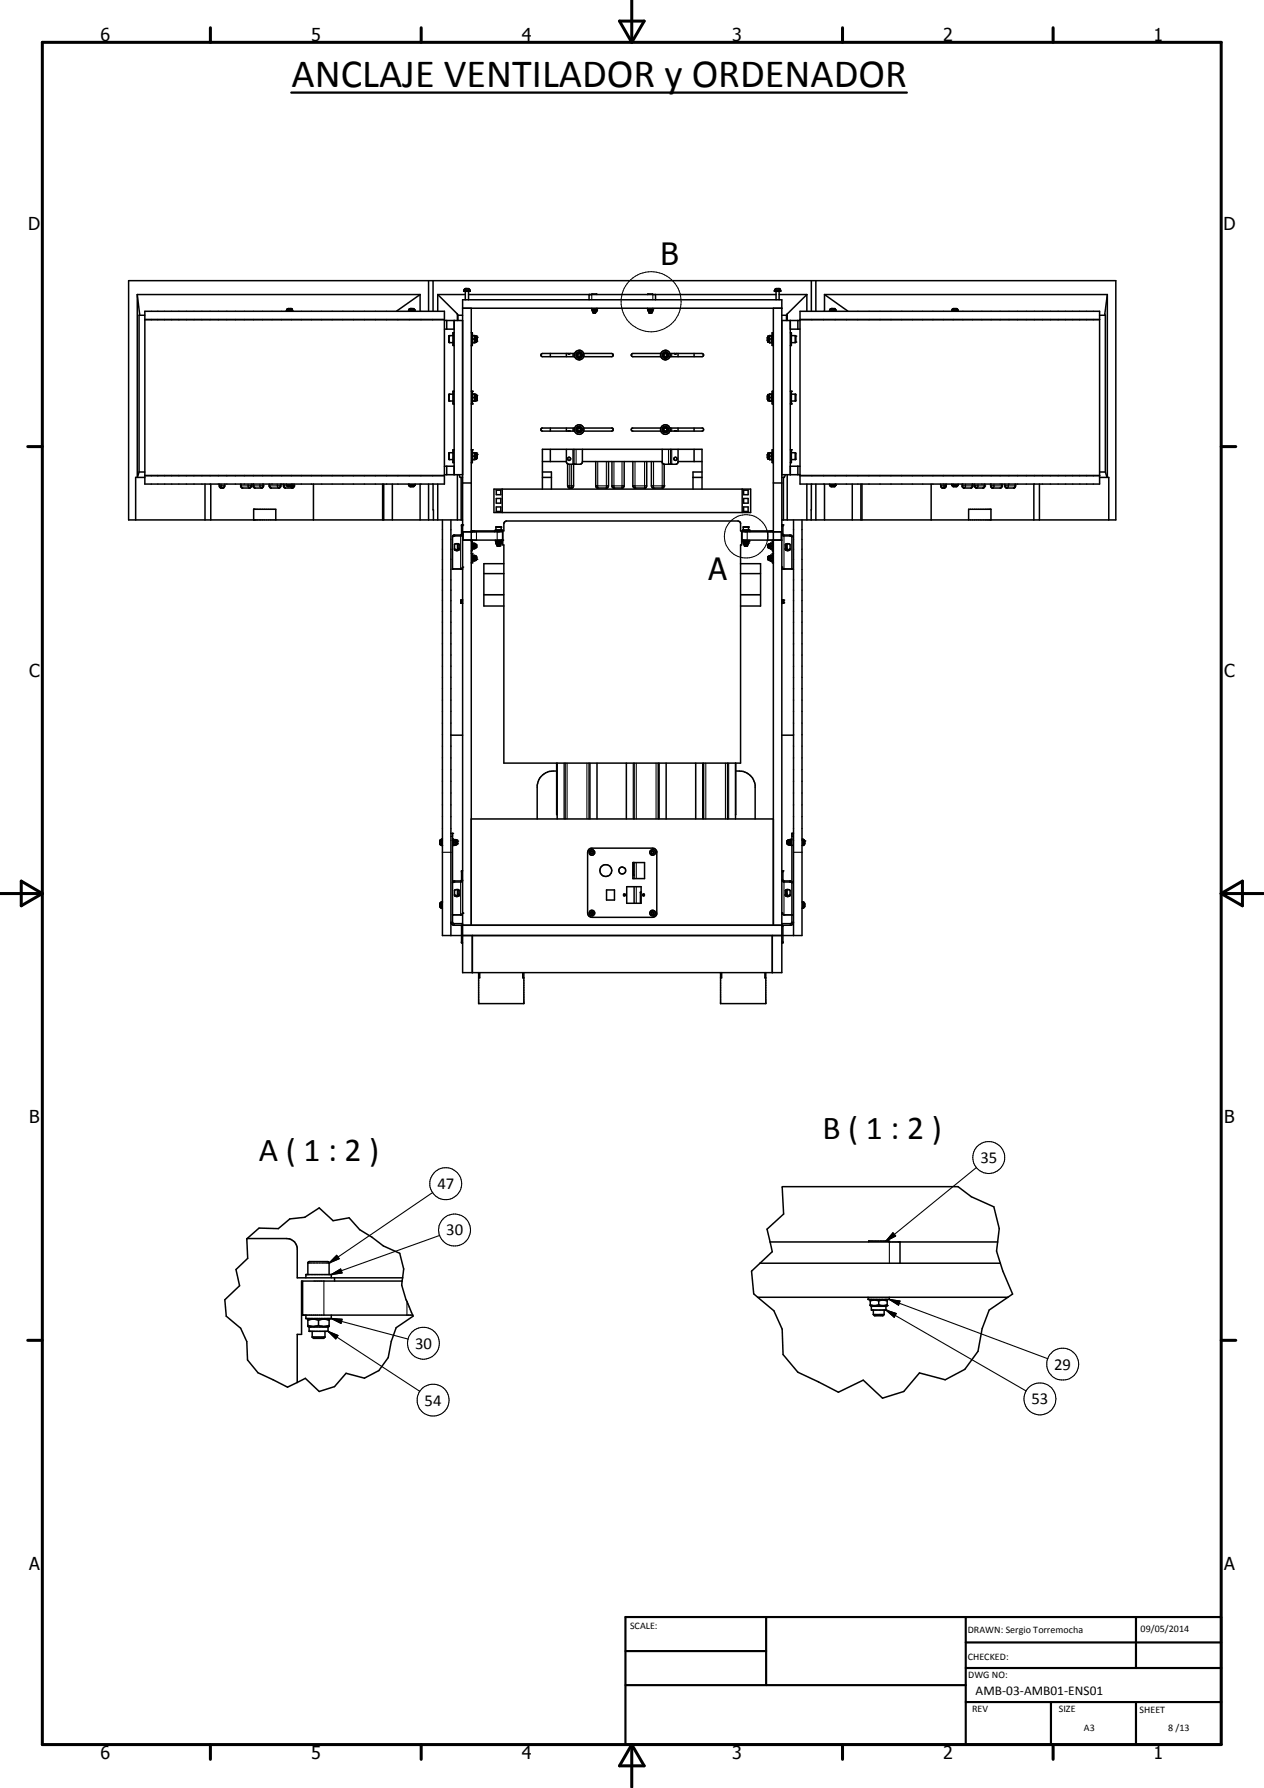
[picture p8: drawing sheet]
<svg xmlns="http://www.w3.org/2000/svg" width="297mm" height="420mm" viewBox="0 0 297 420" stroke-linecap="round" stroke-linejoin="round" font-family="sans-serif">
<defs><g id="words">
<text font-size="9.4" x="68.5" y="20.5">ANCLAJE VENTILADOR y ORDENADOR</text>
<g font-size="7.9">
<text x="193.3" y="267.8">B ( 1 : 2 )</text>
<text x="60.8" y="272.8">A ( 1 : 2 )</text>
</g>
<g font-size="7.2">
<text x="155.2" y="62.3">B</text>
<text x="166.5" y="136.3">A</text>
</g>
<g font-size="4.2">
<text x="23.6" y="9.6">6</text>
<text x="73.1" y="9.6">5</text>
<text x="122.6" y="9.6">4</text>
<text x="172.1" y="9.6">3</text>
<text x="221.6" y="9.6">2</text>
<text x="271.1" y="9.6">1</text>
<text x="6.6" y="54">D</text>
<text x="287.5" y="54">D</text>
<text x="6.8" y="159">C</text>
<text x="287.7" y="159">C</text>
<text x="6.8" y="264">B</text>
<text x="287.7" y="264">B</text>
<text x="6.8" y="369">A</text>
<text x="287.7" y="369">A</text>
<text x="23.6" y="413.4">6</text>
<text x="73.1" y="413.4">5</text>
<text x="122.6" y="413.4">4</text>
<text x="172.1" y="413.4">3</text>
<text x="221.6" y="413.4">2</text>
<text x="271.1" y="413.4">1</text>
</g>
<g font-size="3.9">
<text x="230.4" y="273.3">35</text>
<text x="102.8" y="279.4">47</text>
<text x="104.9" y="290.3">30</text>
<text x="97.5" y="316.9">30</text>
<text x="247.7" y="321.8">29</text>
<text x="242.4" y="330">53</text>
<text x="99.8" y="330.3">54</text>
</g>
<text font-size="3.1" x="229.3" y="398.2">AMB-03-AMB01-ENS01</text>
<g font-size="2.4">
<text x="148.1" y="382.7">SCALE:</text>
<text x="227.4" y="383.8">DRAWN: Sergio Torremocha</text>
<text x="268.1" y="383.6">09/05/2014</text>
<text x="227.5" y="390">CHECKED:</text>
<text x="227.5" y="394.4">DWG NO:</text>
<text x="228.4" y="402.3">REV</text>
<text x="248.8" y="402.4">SIZE</text>
<text x="254.7" y="406.8">A3</text>
<text x="267.8" y="402.5">SHEET</text>
<text x="274.5" y="406.8">8 /13</text>
</g>
</g></defs>
<g fill="none" stroke="#000" stroke-width=".35">
<path d="M32.3 69.2h66.4M32.3 69.2v43M32.3 69.2l.5 4.9M34 74.1h-1.3v36.8M34 73.2h70.4v40.6h-70.4zM34 75.1h70.4M67.3 73.2v-.3h1.5v.3M67.4 72.9l.1-.3 .2-.1 .9 .1 .1 .3M96 73.2v-.3h1.5v.3M96.1 72.9l.1-.3 .2-.1 .8 .1 .2 .3M98.7 69.2v4M98.7 69.2l-5.6 4"/>
<path d="M100.7 66v7.2M101.8 66v7.2M102.9 69.2v4M102.9 69.2h6.4M102.9 69.2l4.6 4.6M104.4 75.3h4.3M104.4 77.3h2.3M105 75.3v2M106.5 78.9l-1 .1v1.4l1 .1M106.7 75.3v36.2M106.7 78.2h-.2v3h.2M107.5 73.8l.1 .3h1.1"/>
<path d="M107.5 73.8v1.5M107.6 74.1v1.2M108.7 70.4h75v158.2h-75zM108.7 72.4h75M109 68.2h1.5v.3h-1.5zM109.1 68.2v-.2l.3-.2 .8 .1 .2 .3M109.3 68.5v1.9M110.1 69.2h72.3M110.1 68.5v1.9M110.7 78.2h.3v3h-.3M110.7 72.4v145M111 79v-.1l.7 .1"/>
<path d="M111.1 79.7v.8M111.1 78.9v.8M111.1 79.7h.4M111.5 78.9v.8M111.5 79.7v.8M111.7 79v1.4M111.7 79h.3v1.4h-.3M112 79.2h.1M112 79.2v1M138.4 69.2v1.2M139.1 72.4v.2h1.2v-.2M139.1 69.2h1.2"/>
<path d="M139.2 72.9h1M139.2 72.6h1M139.2 72.6v.3h1l-.1-.3M139.2 72.9v.3h.9v-.3M139.4 73.2v.2M139.4 73.4h.6M139.7 72.6v.3M140 73.2v.2M152.1 72.4v.2h1.3v-.2M152.2 69.2h1.2M152.3 72.6h1M152.3 72.9h1"/>
<path d="M152.4 72.6l-.1 .3h1l-.1-.3M152.4 72.9v.3h.8v-.3M152.5 73.4h.6M152.5 73.2v.2M152.8 72.6v.3M153.1 73.2v.2M154.1 69.2v1.2M180.5 79.2l-.2 .1 .2 .9M180.8 79v1.4M180.8 79h-.3v1.4h.3M180.8 79v-.1l.7 .1M180.9 79.7h.5"/>
<path d="M180.9 79.7v.8M180.9 78.9v.8M181.4 78.9v.8M181.4 79.7v.8M181.7 78.2h-.2v3h.2M181.7 72.4v145M182 68.2h1.5v.3h-1.5zM182.1 68.2l.3-.4 .8 .1 .2 .3M182.4 68.5v1.9M183.1 69.2h6.5M183.1 68.5v1.9M183.7 75.3h4.3"/>
<path d="M184.8 74.1v1.2M185 73.8l-.1 .3h-1.2M185 73.8v1.5M185.7 75.3v36.2M185.7 77.3h2.3M185.7 78.2h.3v3h-.3M186 78.9l1 .1-.1 1.5h-.9M187.5 75.3v2M188 75.1h70.4M188 73.2h70.4v40.6h-70.4zM189.6 69.2v4M189.6 69.2l-4.6 4.6"/>
<path d="M190.7 66v7.2M191.7 66v7.2M193.8 69.2h66.4M193.8 69.2v4M193.8 69.2l5.5 4M194.9 73.2v-.3h1.5v.3M195 72.9l.1-.3a1.16 1.16 0 0 1 1.2 .1v.2M223.6 73.2v-.3h1.6v.3M223.8 72.9v-.2l.3-.2 .8 .1 .2 .3M258.4 74.1h1.4M259.8 74.1v36.8M260.2 69.2v43"/>
<path d="M260.2 69.2l-.5 4.9M106.5 92.6l-1 .1v1.4l1 .1M106.7 91.9h-.2v3h.2M110.7 91.9h.3v3h-.3M111 80.4h.7M111 94.1h.7M111 92.7h.7M111.1 92.6v.8M111.1 93.4v.8M111.1 93.4h.4M111.5 92.6v.8M111.5 93.4v.8"/>
<path d="M111.7 92.7v1.4M111.7 92.7h.3v1.4h-.3M112 93h.1M112 93.9h.1M112 80.2h.1M112 93v.9M129.3 83.1v.7M133.1 83.1v.7M133.5 83.1l.1 .1 .4-.1M134.9 83.1v.7M135 83.1h-7.5l-.4 .2 .1 .4 .3 .1h7.5M135.8 83.3l.3-.2 .3 .2v.3l-.3 .2-.3-.2z"/>
<path d="M136.2 82.7v.1M136.3 82.7v.1M137.2 83.1h6.5l.3 .1 .1 .2-.1 .3-.3 .1h-6.5M137.2 83.1a1.13 1.13 0 0 0-1.8-.6 1.13 1.13 0 0 0 0 1.8 1.13 1.13 0 0 0 1.8-.5M137.2 83.1v.7M155.3 83.1h-6.6a.38 .38 0 0 0-.4 .3 .38 .38 0 0 0 .4 .4h6.6M156 83.3l.3-.2 .4 .2v.3l-.4 .2-.3-.2zM156.4 82.7v.1M156.5 82.7v.1M157.4 83.1h7.6a.38 .38 0 0 1 .4 .3 .38 .38 0 0 1-.4 .4h-7.6M157.4 83.1a1.13 1.13 0 0 0-1.7-.6 1.13 1.13 0 0 0 0 1.8 1.13 1.13 0 0 0 1.7-.5M157.4 83.1v.7"/>
<path d="M157.6 83.1v.7M158.5 83.1l.2 .1 .3-.1M159.3 83.1v.7M163.1 83.1v.7M180.5 93h-.2l.2 .9M180.8 92.7v1.4M180.8 80.4h.7M180.8 92.7h-.3v1.4h.3M180.8 94.1h.7M180.8 92.7h.7M180.9 93.4h.5M180.9 92.6v.8"/>
<path d="M180.9 93.4v.8M181.4 92.6v.8M181.4 93.4v.8M181.7 91.9h-.2v3h.2M185.7 91.9h.3v3h-.3M186 92.6l1 .1-.1 1.5h-.9M32.7 110.9h1.3M32.7 110.9l-.4 1.3M34 112.2h-2.1v10M34 111.8h70.4M48.2 113.8v8.4M49.5 113.8v8.4"/>
<path d="M51.5 113.8l.1 .7 .3 .2h.6a.77 .77 0 0 0 .3-.9M56.6 113.8v.5l.3 .4h1.8a.77 .77 0 0 0 .4-.9M59.5 113.8v.5l.3 .4h1.8l.3-.4v-.5M63.2 113.8a.77 .77 0 0 0 .4 .9h2.1l.3-.4v-.5M66.6 113.8a.77 .77 0 0 0 .4 .9h1.8l.3-.4v-.5M67.3 113.8v.2h1.5v-.2M67.4 114l.2 .3h.9l.2-.3M73.7 113.8v8.4M89.9 113.8v8.4M90.2 113.8v8.4M92.2 113.8v8.4M96 113.8v.2h1.5v-.2"/>
<path d="M96.1 114l.2 .3h.9l.2-.3M98.7 113.8v8.4M100.7 113.8v8.4M101.8 113.8l.1 8.4M102.9 113.8v8.4M104.4 111.5h4.3M104.4 109.6h2.3M105 109.6v1.9M106.5 106.4l-1 .1v1.4l1 .1M106.7 105.7h-.2v3h.2M107.5 111.5v10.7M107.9 111.5l.2 .7h.6"/>
<path d="M108.4 112.2v10M108.7 113.5h2M110.7 105.7h.3v3h-.3M111 107.9h.7M111 106.5h.7M111.1 106.4v.8M111.1 107.2v.8M111.1 107.2h.4M111.5 106.4v.8M111.5 107.2v.8M111.7 106.5v1.4M111.7 106.5h.3v1.4h-.3"/>
<path d="M112 106.7h.1M112 107.7h.1M112 106.7v1M116.1 114.9h60.3v5.5h-60.3zM116.6 115.2h1.1v1h-1.1zM116.6 117.1h1.1v1.1h-1.1zM116.6 119.1h1.1v1.1h-1.1zM118 114.9v5.5M127.5 114.9v-9.3h37.5v9.3M127.5 112.2h2.1M127.5 110.9h2.1v4M127.5 108.5h5.6"/>
<path d="M129.3 100.6v.7M129.3 105.6v2.9M133.1 105.6v3l.2 .4 .3 .1h2.8l.4-.3 .1-3.2M133.1 100.6v.7M133.4 109v5.2l.4 .5h.7l.3-.5v-5.1M133.5 101.3h.5M134.9 100.6v.7M134.9 105.6v3.5M135 100.6h-7.7l-.2 .2v.3l.4 .2h7.5M135.8 100.8l.3-.2 .3 .2v.3l-.3 .2-.3-.2zM136.2 100.2v.1M136.3 100.2v.1"/>
<path d="M136.9 108.5h18.7M137.2 100.6h6.7l.2 .4-.1 .2-.3 .1h-6.5M140 108.5v5.8l.3 .4h2.3l.4-.4v-5.8M143.8 108.5v5.8l.3 .4h2.2l.3-.4 .1-5.8M148.7 108.5v5.7l.4 .5h2.5l.3-.2 .1-6M153.1 108.5v5.7l.4 .5h2.2l.4-.4v-5.2M155.3 100.6h-6.7l-.3 .4 .4 .3h6.6M155.6 105.6v3.1l.5 .4M156 100.8l.3-.2 .4 .2v.3l-.4 .2-.3-.2zM156.4 100.2v.1M156.5 100.2v.1M157.4 100.6h7.7l.3 .4-.4 .3h-7.6"/>
<path d="M157.6 100.6v.7M157.6 105.6v3.5M158.5 101.3h.5M159.3 108.5h5.7M159.3 105.6v3.2l-.4 .3h-2.8M159.3 100.6v.7M162.9 112.2h2.1M163.1 100.6v.7M163.1 105.6v2.9M165 110.9h-2.1v4M174.4 114.9v5.5M174.8 117.1h1v1.1h-1z"/>
<path d="M174.8 115.2h1v1h-1zM174.8 119.1h1v1.1h-1zM180.5 106.7l-.2 .1 .2 .9M180.8 106.5v1.4M180.8 106.5h-.3v1.4h.3M180.8 107.9h.7M180.8 106.5h.7M180.9 107.2h.5M180.9 106.4v.8M180.9 107.2v.8M181.4 106.4v.8M181.4 107.2v.8"/>
<path d="M181.7 105.7h-.2v3h.2M181.7 113.5h2M183.7 111.5h4.3M184.1 112.2v10M184.6 111.5l-.3 .7h-.6M185 111.5v10.7M185.7 109.6h2.3M185.7 105.7h.3v3h-.3M186 106.4l1 .1-.1 1.5h-.9M187.5 109.6v1.9M188 111.8h70.4M189.6 113.8v8.4"/>
<path d="M190.6 119.8h.1M190.7 113.8l-.1 8.4M191.7 113.8v8.4M193.8 113.8v8.4M194.9 113.8v.2h1.5v-.2M195 114l.2 .3h.9l.2-.3M200.3 113.8v8.4M202.3 113.8v8.4M202.6 113.8v8.4M218.8 113.8v8.4M221.1 113.8v.7l.3 .2 .7-.1 .2-.3 .1-.5M223.6 113.8v.2h1.6v-.2"/>
<path d="M223.8 114l.1 .3h1l.2-.3M226.1 113.8v.5l.3 .4h1.9l.3-.4v-.5M229 113.8v.5l.4 .4h1.7l.3-.4v-.5M232.8 113.8l.1 .7 .2 .2h2.1l.3-.4v-.5M236.1 113.8l.1 .7 .3 .2h1.8l.3-.2 .1-.7M243 113.8v8.4M244.3 113.8v8.4M258.4 112.2h2.2v10M258.4 110.9h1.4M259.8 110.9l.3 1.3M59.6 122.2v-2.5h5.2v2.5M104 122.2v97.6h4.5"/>
<path d="M106 122.2v97.6M106.8 127.9l.4-.1h.6l.1 1.3a.73 .73 0 0 1-1.1 .1zM107.5 127.8v1.1h.4M107.9 128.9l-.4 .3-.7-.2M108.7 133.8h.1M108.7 126.9h9.5M108.7 125h9.5v3.1h.2v51.2h55.6v-51.2h.3v-3.1h9.4M108.7 122.2h-78.5v-56.2h232v56.2h-78.5M108.7 123.4h-.2v2.2l-.2 .1h-1.6l-.4 .3v7.7l2.4-.1M108.7 133.4l-.3 .2M108.7 125.6l-.3 .3h-1.6l-.5 .3M108.8 125v1.9"/>
<path d="M110.7 124.8h7.7v-1.9l.2-.3 .4-.2h54.4l.5 .2 .1 .3v1.9h7.7M110.7 127.2h.2v2.3h-.2M110.7 130h.2v2.2h-.2M110.9 128.9h.5M110.9 127.8h.5M110.9 131.7h.5M110.9 130.6h.5M111 128.3v.6M111 127.7v.6M111 128.3h.3M111 131.1v.7M111 130.5v.6"/>
<path d="M111 131.1h.3M111.3 127.7v.6M111.3 128.3v.6M111.3 130.5v.6M111.3 131.1v.7M111.4 127.8h.3v1.1h-.3M111.4 130.6h.3v1.1h-.3M111.4 127.8v1.1M111.4 130.6v1.1M111.7 130.8h.2M111.7 131.5h.2M111.7 127.9h.2"/>
<path d="M111.7 128.7h.2M111.9 127.9v.8M111.9 130.8v.7M113.7 134.8h4.7M116.2 124.8v.2M116.4 124.8v-.3h1.5v.3M116.4 126.9v.2h1.5v-.2M116.5 127.6h.6M116.5 123.9v.6M116.5 127.3h.6M116.6 123.8h1.2v.7M116.6 123.8l-.1 .1"/>
<path d="M116.6 127.6v.3h1.1v-.3M116.6 127.6h1.1M116.6 127.1v.5M116.8 128.2h.7M116.8 127.9v.3M117.1 127.6h.7M117.1 127.3h.7M117.1 127.3v.3M117.5 127.9v.3M117.7 127.1v.5M118.1 125v1.9M118.4 132.5h-4.7v9.9h4.7"/>
<path d="M174 132.5h4.7v9.9h-4.7M174 134.8h4.7M174.3 126.9h9.4M174.4 125v1.9M174.5 124.8v-.3h1.5v.3M174.5 126.9v.2h1.5v-.2M174.7 127.6h.6M174.7 127.3h.6M174.7 124.5v-.7h1.2v.7M174.8 127.6v.3h1.1v-.3M174.8 127.6h1.1M174.8 127.1v.5"/>
<path d="M174.9 128.2h.8M174.9 127.9v.3M175.3 127.6h.6M175.3 127.3h.6M175.3 127.3v.3M175.7 127.9v.3M175.9 127.1v.5M176.2 124.8v.2M180.5 130.8h.3M180.5 131.5h.3M180.5 127.9h.3M180.5 128.7h.3"/>
<path d="M180.5 127.9v.8M180.5 130.8v.7M181 127.8h-.2v1.1h.2M181 128.9h.5M181 127.8h.5M181 130.6h-.2v1.1h.2M181 131.7h.5M181 130.6h.5M181 127.8v1.1M181 130.6v1.1M181.1 128.3h.3M181.1 131.1h.3"/>
<path d="M181.1 127.7v1.2M181.1 130.5v1.3M181.4 127.7v.6M181.4 128.3v.6M181.4 130.5v.6M181.4 131.1v.7M181.7 127.2h-.2v2.3h.2M181.7 130h-.2v2.2h.2M183.6 125v1.9M183.7 123.4h.3v2.2l1.8 .1 .3 .2v7.8l-2.3-.1M183.7 125.5l.4 .4h1.5l.5 .2M183.7 133.2l.4 .4"/>
<path d="M183.8 133.4l-.1 .4M184.5 128.9l.4 .3 .6-.1 .2-.2M184.6 127.9l.3-.1 .7 .1 .1 1.2a.7 .7 0 0 1-1.2 0zM184.9 127.8v1.1h-.4M186.5 122.2v97.6M188.5 122.2v97.6h-4.5M227.6 122.2v-2.5h5.3v2.5M108.3 141.7h.1M108.3 141.7h.4M108.7 140.9h.1M108.7 141.8h.1M108.7 141l-.4 .1v.6"/>
<path d="M183.7 140.9v.9M183.8 141h.3v.7h-.3M106 172.8h2.7M130.8 179.3v12.1h.1M130.9 179.3v13.1M132.8 179.3v13.1M138.4 179.3v13.1M140.3 179.3v13.1M147.2 179.3v13.1M149 179.3v13.1M154.7 179.3v13.1M156.5 179.3v13.1"/>
<path d="M163.5 179.3v13.1M165.4 179.3v13.1M171 179.3v13.1M172.8 179.3v13.1M172.9 179.3l-.1 12.1M183.7 172.8h2.8M103.8 197.3l-.4 .2v.9l.4 .2M104 197.2h-.2v1.5h.2M106 195.8h.3v20.9l.3 .3h2.1M106.3 197.2h.3v1.5h-.3M106.6 197.4h.5M106.6 198.5h.1"/>
<path d="M106.6 198.4v.1M106.6 197.8v.1M106.6 197.9v.2M106.6 197.3v.2M106.6 197.9h.4M107 197.3v1.2M107.1 197.4h.2v1.1h-.7M107.1 197.4v1.1M107.1 198.5h-.1M107.3 197.6h.1M107.3 198.3h.1M107.4 197.6v.7"/>
<path d="M110.7 192.4h71M130.8 181.2a3.9 3.9 0 0 0-4.6 3.3v7.9M138.3 199.7l.8-.4h14.2l.7 .2 .3 .6v14.7l-.2 .4-.8 .4h-14.2l-.6-.2-.4-.9v-14.2zM172.9 181.2a3.9 3.9 0 0 1 4.6 3.3v7.9M185 197.6v.7M185 197.6h.2M185 198.3h.2M185.4 197.4h-.2v1.1h.6M185.4 197.4l.1 1.1M185.5 197.9h.3M185.5 197.9v.6M185.5 197.3v.6"/>
<path d="M185.8 197.3v.6M185.8 197.9v.6M185.8 197.3l-.4 .1M185.8 197.3l.1 .1M185.9 198.5h-.1M186.1 197.2h-.2v1.5h.2M186.5 195.8h-.4v20.9l-.3 .3h-2.1M188.5 197.2h.2v1.5h-.2M188.7 197.3l.3 .1 .1 .2v.8l-.4 .2M103.8 212l-.4 .2v.9l.4 .3M104 212h-.2v1.4h.2M106 216.7l.2 .5 .4 .2h1.9"/>
<path d="M106.8 209.2l.4-.2 .6 .1v1.5l-.4 .1-.6-.2zM107.5 209v1.1l.4 .1-.4 .2-.7-.1M108.7 217.4h75M108.7 219.8h75M108.7 217.3l-.2 .4v3.9h.2M108.7 204.6h-.2v2.3l-.2 .1h-1.6l-.4 .3M108.7 206.9l-.5 .4h-1.6l-.3 .2M108.7 214.6l-.5 .4h-1.9M111 219.8v8.8M138.9 200.2l.2-.2 .3 .2v.2l-.3 .2-.2-.2zM138.9 214.4l.2-.1 .3 .1v.3l-.3 .1-.2-.1zM142.5 209.1h1.9v2.4h-1.9z"/>
<path d="M146.6 210.1h.3v.3l-.3 .1zM147.3 208.4h3.4v3.9h-3.4zM148.7 202.7h2.8v3.8h-2.8zM148.9 202.7v3h.1M148.9 205.6h.1M149 202.7v3.8M149 208.4v3.9M150.7 209.7h-.2v2.6M151.1 210.1l.3 .1v.2h-.4zM153.1 200.2l.2-.2 .3 .2v.2l-.3 .2-.2-.2zM153.1 214.4l.2-.1 .3 .1v.3l-.3 .1-.2-.1zM181.5 219.8v8.8"/>
<path d="M183.7 206.8l.4 .4 2 .2M183.7 204.6h.3v2.3l1.8 .1 .3 .2M183.7 217.3l.3 .4v3.9h-.3M183.7 214.5l.2 .4 .3 .1h1.9M184.6 209.2l.3-.2 .7 .2 .1 1.2-.2 .2-.4 .1-.6-.3zM184.9 209v1.2l-.3 .1 .7 .1 .4-.2M186.5 216.7l-.2 .5-.4 .2h-2M188.5 212h.2v1.4h-.2M188.7 212l.4 .3v.8l-.4 .3M112.5 228.6v7.2h10.6v-7.2M112.7 228.6v1.2h-.2M122.9 228.6v1.2h.2"/>
<path d="M169.3 228.6v7.2h10.7v-7.2M169.6 228.6v1.2h-.3M179.7 228.6v1.2h.3M58.1 291l2.8-2.4 4.5 .1 2.7-2.3 3.5-.4 3.4-2.2 3.3 3.1 3.7-.7 2.5 2.8 2.9 1.7 2.7 2.1 3.8 1.7 1 3.7-.3 2.1M58.1 291l.1 4.7-2.7 2.6 .8 3.8-3.5 3.3 .4 3.9 3.4 2.8 1.4 3.2 .2 4.3 2.4 3 7 3.4 2.2-1.1M58.1 291h9.3a2.57 2.57 0 0 1 2.4 2.2v7.1h24.8M72.3 299.5v-2.7l.3-.3h4.6l.1 .2v2.8M178.6 296.8h56.5M181 291.8l.5 2.3-4.9 4.6 .5 5.3 1 .8M181 291.8l-.7-3 3.8-3.5-.2-6.4h41.2l3.2 2.3 5.3 2.4 1.2 5.1-.4 3.1M181 291.8h53.4M204.1 291.8v-.2h4.7v.2"/>
<path d="M211.5 291.8v5M234.4 291.8l-.2 2.2 .9 2.8M235.1 296.8l.6 1.9 2.3 5.4-1.1 .7M70.9 309h26.1M71.1 301v8M71.9 300.3v-.8h6v.8M71.9 309v.8h6v-.8M72.3 311.4l.4 .2a3.2 3.2 0 0 0 2.1-.2M72.3 310.2l1-.2 1.5 .2M72.6 311.8v1h4.5v-1M72.6 311.8h4.5M72.6 309.8l-.3 .2v1.7l.3 .1"/>
<path d="M73.4 314.2h3M73.4 314.2l.3 .3h2.4l.3-.3M73.4 312.8v1.4M74.8 311.4l1.3 .3 1.2-.3M74.8 310.2l1-.2 1.5 .2M74.8 310.2v1.2M76.4 312.8v1.4M77.1 309.8l.2 .2v1.7l-.2 .1M78.6 300.3v.7M94.5 301l-.1 1 1 3.4 1.6 3.6M94.5 301h-23.6v12.6h-1.1v11.3M94.6 300.3l-.1 .7"/>
<path d="M97 309l.1 .3-4 2.7-1.2 3.2-.7 3.8-2.2 3.1-3.4 1.8-4.3-1.2-2.7 3.1-3.6 1.2-3.2-3.1-2 1M178.1 304.8l3.8 3.2 1.9 4.3 .2 6 3.5 4.2 9.5 4.7 5.9-2.9 4.5 4.2 5-1.5 3.7-4.4 6 1.6 4.6-2.4 3.1-4.3 1-5.3 1.7-4.4 4.4-3M178.1 304.8h58.8M204 304.8v.6h5v-.6M204.5 306.6l.8 .2 1.2-.2M204.5 305.7l1-.2 1 .2M204.8 307v.8h3.4v-.8M204.8 307h3.4M204.8 305.4l-.3 .1v1.3l.3 .2M205.2 308.9h2.6M205.2 308.9l.3 .3h2l.3-.3M205.2 307.8v1.1"/>
<path d="M206.5 306.6l.8 .2 1.2-.2M206.5 305.7l1-.2 1 .2M206.5 305.7v.9M207.8 307.8v1.1M208.2 305.4l.3 .1v1.3l-.3 .2"/>
<circle cx="136.1" cy="83.4" r=".73"/>
<circle cx="136.1" cy="83.4" r=".62"/>
<circle cx="156.4" cy="83.4" r=".74"/>
<circle cx="156.4" cy="83.5" r=".64"/>
<circle cx="133.7" cy="107.8" r=".37"/>
<circle cx="136.1" cy="100.9" r="1.13"/>
<circle cx="136.1" cy="100.9" r=".61"/>
<circle cx="136.1" cy="100.9" r=".74"/>
<circle cx="156.3" cy="100.9" r="1.13"/>
<circle cx="156.4" cy="100.9" r=".64"/>
<circle cx="156.4" cy="100.9" r=".74"/>
<circle cx="158.7" cy="107.8" r=".38"/>
<circle cx="139.1" cy="214.6" r=".67"/>
<circle cx="139.1" cy="200.3" r=".66"/>
<circle cx="142.4" cy="204.6" r="1.38"/>
<circle cx="146.2" cy="204.6" r=".8"/>
<circle cx="153.4" cy="200.3" r=".65"/>
<circle cx="153.4" cy="214.6" r=".66"/>
</g>
<g fill="#000">
<circle cx="67.3" cy="72.9" r=".18"/>
<circle cx="68.4" cy="72.5" r=".18"/>
<circle cx="96.4" cy="72.5" r=".18"/>
<circle cx="105.5" cy="79" r=".18"/>
<circle cx="109.4" cy="67.8" r=".18"/>
<circle cx="111" cy="78.9" r=".18"/>
<circle cx="111.7" cy="79" r=".18"/>
<circle cx="112" cy="79" r=".18"/>
<circle cx="112.1" cy="79.3" r=".18"/>
<circle cx="138.4" cy="69.2" r=".18"/>
<circle cx="139.1" cy="72.6" r=".18"/>
<circle cx="139.2" cy="72.9" r=".18"/>
<circle cx="139.2" cy="72.6" r=".18"/>
<circle cx="139.2" cy="73.2" r=".18"/>
<circle cx="139.4" cy="73.4" r=".18"/>
<circle cx="140.1" cy="72.9" r=".18"/>
<circle cx="140.1" cy="73.2" r=".18"/>
<circle cx="140.2" cy="72.6" r=".18"/>
<circle cx="140.2" cy="72.9" r=".18"/>
<circle cx="152.3" cy="72.9" r=".18"/>
<circle cx="152.3" cy="72.6" r=".18"/>
<circle cx="153" cy="73.5" r=".18"/>
<circle cx="153.1" cy="73.4" r=".18"/>
<circle cx="153.2" cy="73.2" r=".18"/>
<circle cx="153.2" cy="72.9" r=".18"/>
<circle cx="153.3" cy="72.9" r=".18"/>
<circle cx="153.3" cy="72.6" r=".18"/>
<circle cx="153.4" cy="72.6" r=".18"/>
<circle cx="180.3" cy="79.3" r=".18"/>
<circle cx="180.5" cy="79.2" r=".18"/>
<circle cx="180.5" cy="79" r=".18"/>
<circle cx="180.8" cy="79" r=".18"/>
<circle cx="180.8" cy="78.9" r=".18"/>
<circle cx="181.4" cy="78.9" r=".18"/>
<circle cx="182" cy="68.5" r=".18"/>
<circle cx="182" cy="68.2" r=".18"/>
<circle cx="183" cy="67.8" r=".18"/>
<circle cx="187" cy="79" r=".18"/>
<circle cx="194.9" cy="72.9" r=".18"/>
<circle cx="195.4" cy="72.5" r=".18"/>
<circle cx="196" cy="72.5" r=".18"/>
<circle cx="105.5" cy="80.4" r=".18"/>
<circle cx="106.5" cy="91.9" r=".18"/>
<circle cx="106.5" cy="94.9" r=".18"/>
<circle cx="111" cy="91.9" r=".18"/>
<circle cx="111" cy="94.9" r=".18"/>
<circle cx="111" cy="92.6" r=".18"/>
<circle cx="111" cy="80.5" r=".18"/>
<circle cx="111" cy="94.2" r=".18"/>
<circle cx="111.7" cy="94.1" r=".18"/>
<circle cx="112" cy="94.1" r=".18"/>
<circle cx="112" cy="80.2" r=".18"/>
<circle cx="112" cy="93" r=".18"/>
<circle cx="180.5" cy="80.2" r=".18"/>
<circle cx="180.5" cy="94.1" r=".18"/>
<circle cx="180.5" cy="93.9" r=".18"/>
<circle cx="180.5" cy="93" r=".18"/>
<circle cx="180.8" cy="94.1" r=".18"/>
<circle cx="180.8" cy="94.2" r=".18"/>
<circle cx="180.8" cy="92.6" r=".18"/>
<circle cx="180.8" cy="80.5" r=".18"/>
<circle cx="181.4" cy="92.6" r=".18"/>
<circle cx="181.4" cy="94.2" r=".18"/>
<circle cx="181.4" cy="80.5" r=".18"/>
<circle cx="181.5" cy="94.9" r=".18"/>
<circle cx="181.5" cy="91.9" r=".18"/>
<circle cx="186" cy="94.9" r=".18"/>
<circle cx="186" cy="91.9" r=".18"/>
<circle cx="187" cy="80.4" r=".18"/>
<circle cx="59.6" cy="119.7" r=".18"/>
<circle cx="67.3" cy="114" r=".18"/>
<circle cx="68.4" cy="114.3" r=".18"/>
<circle cx="96.4" cy="114.3" r=".18"/>
<circle cx="106.5" cy="105.7" r=".18"/>
<circle cx="111" cy="105.7" r=".18"/>
<circle cx="111" cy="106.4" r=".18"/>
<circle cx="111" cy="108" r=".18"/>
<circle cx="111.7" cy="106.5" r=".18"/>
<circle cx="112" cy="106.5" r=".18"/>
<circle cx="112.1" cy="106.8" r=".18"/>
<circle cx="134.9" cy="109.1" r=".18"/>
<circle cx="157.6" cy="109.1" r=".18"/>
<circle cx="180.3" cy="106.8" r=".18"/>
<circle cx="180.5" cy="107.7" r=".18"/>
<circle cx="180.5" cy="106.7" r=".18"/>
<circle cx="180.5" cy="106.5" r=".18"/>
<circle cx="180.8" cy="106.5" r=".18"/>
<circle cx="180.8" cy="106.4" r=".18"/>
<circle cx="180.8" cy="108" r=".18"/>
<circle cx="181.4" cy="106.4" r=".18"/>
<circle cx="181.4" cy="108" r=".18"/>
<circle cx="181.5" cy="105.7" r=".18"/>
<circle cx="186" cy="105.7" r=".18"/>
<circle cx="194.9" cy="114" r=".18"/>
<circle cx="195.4" cy="114.3" r=".18"/>
<circle cx="196" cy="114.3" r=".18"/>
<circle cx="59.6" cy="122.2" r=".18"/>
<circle cx="106.3" cy="133.7" r=".18"/>
<circle cx="107.5" cy="127.8" r=".18"/>
<circle cx="108.2" cy="133.7" r=".18"/>
<circle cx="108.3" cy="133.6" r=".18"/>
<circle cx="108.5" cy="123.4" r=".18"/>
<circle cx="108.7" cy="123.4" r=".18"/>
<circle cx="108.7" cy="133.3" r=".18"/>
<circle cx="110.7" cy="126.9" r=".18"/>
<circle cx="110.7" cy="125" r=".18"/>
<circle cx="110.7" cy="124.8" r=".18"/>
<circle cx="110.9" cy="132.2" r=".18"/>
<circle cx="110.9" cy="130" r=".18"/>
<circle cx="111.4" cy="130.5" r=".18"/>
<circle cx="111.4" cy="128.9" r=".18"/>
<circle cx="111.4" cy="131.8" r=".18"/>
<circle cx="111.4" cy="127.7" r=".18"/>
<circle cx="111.4" cy="131.7" r=".18"/>
<circle cx="111.4" cy="130.6" r=".18"/>
<circle cx="111.7" cy="131.7" r=".18"/>
<circle cx="111.7" cy="130.6" r=".18"/>
<circle cx="112" cy="131.4" r=".18"/>
<circle cx="116.5" cy="127.2" r=".18"/>
<circle cx="116.5" cy="127.6" r=".18"/>
<circle cx="116.6" cy="127.9" r=".18"/>
<circle cx="116.6" cy="127.6" r=".18"/>
<circle cx="116.6" cy="123.8" r=".18"/>
<circle cx="116.9" cy="128.3" r=".18"/>
<circle cx="117.5" cy="128.2" r=".18"/>
<circle cx="117.8" cy="127.6" r=".18"/>
<circle cx="117.8" cy="127.2" r=".18"/>
<circle cx="117.9" cy="124.5" r=".18"/>
<circle cx="117.9" cy="127.1" r=".18"/>
<circle cx="118.1" cy="126.9" r=".18"/>
<circle cx="174.4" cy="126.9" r=".18"/>
<circle cx="174.5" cy="124.5" r=".18"/>
<circle cx="174.5" cy="127.1" r=".18"/>
<circle cx="174.7" cy="127.2" r=".18"/>
<circle cx="174.7" cy="127.6" r=".18"/>
<circle cx="174.8" cy="123.8" r=".18"/>
<circle cx="174.8" cy="127.6" r=".18"/>
<circle cx="174.8" cy="127.9" r=".18"/>
<circle cx="174.9" cy="128.2" r=".18"/>
<circle cx="175" cy="128.3" r=".18"/>
<circle cx="175.8" cy="123.8" r=".18"/>
<circle cx="175.9" cy="127.6" r=".18"/>
<circle cx="175.9" cy="127.2" r=".18"/>
<circle cx="176" cy="127.1" r=".18"/>
<circle cx="176" cy="124.5" r=".18"/>
<circle cx="180.4" cy="131.4" r=".18"/>
<circle cx="180.8" cy="130.6" r=".18"/>
<circle cx="180.8" cy="131.7" r=".18"/>
<circle cx="181" cy="130.6" r=".18"/>
<circle cx="181" cy="131.7" r=".18"/>
<circle cx="181.1" cy="131.8" r=".18"/>
<circle cx="181.1" cy="130.5" r=".18"/>
<circle cx="181.1" cy="128.9" r=".18"/>
<circle cx="181.1" cy="127.7" r=".18"/>
<circle cx="181.5" cy="127.7" r=".18"/>
<circle cx="181.5" cy="130.5" r=".18"/>
<circle cx="181.5" cy="131.8" r=".18"/>
<circle cx="181.5" cy="128.9" r=".18"/>
<circle cx="181.5" cy="130" r=".18"/>
<circle cx="181.5" cy="132.2" r=".18"/>
<circle cx="183.7" cy="123.4" r=".18"/>
<circle cx="183.7" cy="133.3" r=".18"/>
<circle cx="184" cy="123.4" r=".18"/>
<circle cx="184.1" cy="133.6" r=".18"/>
<circle cx="184.2" cy="133.7" r=".18"/>
<circle cx="184.9" cy="127.8" r=".18"/>
<circle cx="186.1" cy="133.7" r=".18"/>
<circle cx="108.3" cy="141.6" r=".18"/>
<circle cx="108.3" cy="141" r=".18"/>
<circle cx="184.1" cy="141.6" r=".18"/>
<circle cx="184.1" cy="141" r=".18"/>
<circle cx="103.4" cy="197.6" r=".18"/>
<circle cx="103.8" cy="198.7" r=".18"/>
<circle cx="106.3" cy="195.8" r=".18"/>
<circle cx="106.6" cy="198.7" r=".18"/>
<circle cx="106.6" cy="197.3" r=".18"/>
<circle cx="106.6" cy="198.5" r=".18"/>
<circle cx="107" cy="197.3" r=".18"/>
<circle cx="107" cy="198.5" r=".18"/>
<circle cx="107.1" cy="197.4" r=".18"/>
<circle cx="107.3" cy="197.4" r=".18"/>
<circle cx="107.4" cy="198.3" r=".18"/>
<circle cx="107.5" cy="197.7" r=".18"/>
<circle cx="184.9" cy="197.7" r=".18"/>
<circle cx="185" cy="198.3" r=".18"/>
<circle cx="185.2" cy="197.4" r=".18"/>
<circle cx="185.4" cy="197.4" r=".18"/>
<circle cx="185.5" cy="198.5" r=".18"/>
<circle cx="185.5" cy="197.3" r=".18"/>
<circle cx="185.8" cy="197.3" r=".18"/>
<circle cx="185.8" cy="198.5" r=".18"/>
<circle cx="185.9" cy="198.7" r=".18"/>
<circle cx="186.1" cy="195.8" r=".18"/>
<circle cx="188.7" cy="198.7" r=".18"/>
<circle cx="189.1" cy="197.6" r=".18"/>
<circle cx="103.8" cy="212" r=".18"/>
<circle cx="106.3" cy="215" r=".18"/>
<circle cx="107.5" cy="209" r=".18"/>
<circle cx="108.2" cy="215" r=".18"/>
<circle cx="108.5" cy="204.6" r=".18"/>
<circle cx="108.7" cy="214.6" r=".18"/>
<circle cx="108.7" cy="214.5" r=".18"/>
<circle cx="150.5" cy="209.7" r=".18"/>
<circle cx="183.7" cy="214.6" r=".18"/>
<circle cx="183.7" cy="214.5" r=".18"/>
<circle cx="184" cy="204.6" r=".18"/>
<circle cx="184.2" cy="215" r=".18"/>
<circle cx="184.9" cy="209" r=".18"/>
<circle cx="186.1" cy="215" r=".18"/>
<circle cx="188.7" cy="212" r=".18"/>
<circle cx="71.9" cy="299.5" r=".18"/>
<circle cx="77.9" cy="299.5" r=".18"/>
<circle cx="208.8" cy="291.6" r=".18"/>
<circle cx="71.1" cy="309" r=".18"/>
<circle cx="71.9" cy="309.8" r=".18"/>
<circle cx="72.3" cy="310" r=".18"/>
<circle cx="72.6" cy="312.8" r=".18"/>
<circle cx="72.6" cy="311.8" r=".18"/>
<circle cx="77.3" cy="310" r=".18"/>
<circle cx="77.9" cy="309.8" r=".18"/>
<circle cx="204" cy="305.4" r=".18"/>
<circle cx="204.5" cy="306.8" r=".18"/>
<circle cx="208.2" cy="307.8" r=".18"/>
<circle cx="208.2" cy="307" r=".18"/>
<circle cx="208.5" cy="306.8" r=".18"/>
</g>
<g fill="none" stroke="#000" stroke-width=".25">
<path d="M67.4 72.8h1.3M96.1 72.8h.1M96.1 72.8h1.3M97.4 72.8h.1M105.6 78.9v1.6M109.1 68.2h.1M109.1 68.2h1.3M139.1 69.2v1.2M153.4 69.2v1.2M182.1 68.2h1.3M186.9 78.9v1.6M195 72.8h1.3"/>
<path d="M196.3 72.8h.1M223.8 72.8h.1M223.8 72.8h1.3M105.6 94.2h.1M105.6 92.6h.1M105.6 92.6v1.6M134.6 83.1v.7M157.9 83.1v.7M186.9 92.6h.1M186.9 94.2h.1M186.9 92.6v1.6M51.5 114.2h1.3"/>
<path d="M51.7 113.8l.1 .7 .2 .2M52 113.8v.5l.2 .4 .3-.1 .2-.4M56.6 114.2h.1M56.6 114.2h2.5M56.7 113.8l.1 .7 .3 .2M58.3 113.8l.2 .9 .4-.2 .1-.3M59.5 114.2h.1M59.5 114.2h2.4M59.6 113.8l.1 .7 .3 .2M61.1 113.8v.5a.37 .37 0 0 0 .4 .4 .37 .37 0 0 0 .3-.5M61.9 114.2h.1M63.2 114.2h2.8"/>
<path d="M63.4 113.8l.1 .8 .3 .1M65.2 113.8l.2 .9 .3-.1 .2-.4M66 114.2h.1M66.6 114.2h.8M66.8 113.8v.5l.3 .4M67.4 114h1.3M68.7 114.2h.4M69 114.2a.36 .36 0 0 1-.2 .5 .36 .36 0 0 1-.5-.4M69.1 114.2h.1M96.1 114h.1M96.1 114h1.3M97.4 114h.1"/>
<path d="M105.6 108h.1M105.6 106.4v1.6M133.4 114.2h1.4M133.9 114.7h.1M133.9 109.1v5.6M134.3 114.7h.1M134.3 109.1v5.6M134.6 100.6v.7M134.6 105.6v3.5M135.4 105.6v3.5M140 114.2h.1M140 114.2h3"/>
<path d="M140.5 114.7h.1M140.5 108.5v6.2M142.5 114.7h.1M142.5 108.5v6.2M143.8 114.2h.1M143.8 114.2h2.9M144.3 114.7h.1M144.3 108.5v6.2M146.2 114.7h.1M146.2 108.5v6.2M148.7 114.2h3.3M149.2 114.7h.1"/>
<path d="M149.2 108.5v6.2M151.5 114.7h.1M151.5 108.5v6.2M153.1 114.2h3M153.6 114.7h.1M153.6 108.5v6.2M155.6 114.7h.1M155.6 108.6v6.1M156.1 114.2h.1M157.1 105.6v3.5M157.9 100.6v.7M157.9 105.6v3.5"/>
<path d="M186.9 108h.1M186.9 106.4v1.6M195 114h1.3M196.3 114h.1M221.1 114.2h1.3M221.9 113.8v.5l-.2 .4-.5-.2-.1-.3M222.2 113.8v.5l-.3 .4M223.8 114h.1M223.8 114h1.3M226.1 114.2h.1M226.1 114.2h2.5M226.9 113.8v.5a.37 .37 0 0 1-.5 .4 .37 .37 0 0 1-.2-.5"/>
<path d="M228.4 113.8v.5l-.3 .4M228.6 114.2h.1M229 114.2h.1M229 114.2h2.4M229.8 113.8v.5a.37 .37 0 0 1-.4 .4 .37 .37 0 0 1-.3-.5M231.3 113.8v.5l-.4 .4M231.4 114.2h.1M232.8 114.2h2.7M233.6 113.8v.5l-.2 .4-.4-.2-.1-.3M235.3 113.8v.5l-.3 .4M235.5 114.2h.1M236.1 114.2h2.6"/>
<path d="M237 113.8l-.3 .9-.3-.1-.1-.4M238.5 113.8v.5l-.3 .4M106.8 125.7v.2M107.6 127.8v1.1M108.2 125.7v7.9h-1.9M108.3 133.6h.1M108.5 123.6h.2M108.5 125.5h.2M111.5 124.8v.2M112 125v1.9M113.7 139.8h4.7M113.7 139.7h4.7"/>
<path d="M116.5 123.9h1.3M116.8 125v1.9M117.8 123.9h.1M174 139.8h4.7M174 139.7h4.7M174.7 123.9h.1M174.7 123.9h1.2M175.6 125v1.9M175.9 123.9h.1M180.5 125v1.9M181 124.8v.2M183.7 123.6h.3"/>
<path d="M183.7 125.5h.3M184.1 133.6h.1M184.2 125.7v7.9h1.9M184.8 127.8v1.1M185.6 125.7v.2M108.3 141v.7M184.1 141v.7M132.5 179.3v13.1M133.3 179.3v13.1M137.9 179.3v13.1M138.7 179.3v13.1M148.8 179.3v13.1"/>
<path d="M149.5 179.3v13.1M154.2 179.3v13.1M154.9 179.3v13.1M165.1 179.3v13.1M165.9 179.3v13.1M170.5 179.3v13.1M171.2 179.3v13.1M103.7 197.3v1.3M106 196.6h.3M186.1 196.6h.4M188.8 197.3v1.3M103.7 212v1.4"/>
<path d="M104 200.3h2M106 216.7h.3M106.7 217v.4M106.8 207v.3M107.6 209v1.2M108.2 207v7.9h-1.9M108.5 217.7h.2M108.5 204.9h.2M108.5 206.8h.2M138.9 214.3a.35 .35 0 0 1 .4 0 .35 .35 0 0 1 0 .5 .35 .35 0 0 1-.4 0zM148.9 204.9h.1M149.5 202.7v3.8"/>
<path d="M149.5 208.4v3.9M183.7 217.7h.3M183.7 204.9h.3M183.7 206.8h.3M184.2 207v7.9h1.9M184.8 209v1.2M185.6 207v.3M185.7 217v.4M186.1 216.7h.4M186.5 200.3h2M188.8 212v1.4M108.5 221.3h.2"/>
<path d="M183.7 221.3h.3M229.4 274.4l-21.2 17.2M72.3 296.8h5M77.3 296.8h.1M77.9 299.5l2.2-1.3 .3 .9zM79.1 295l.6 .8-2.4 1zM101.6 280.2l-24.3 16.6M103.3 290.3l-25.4 9.2M209 291.8v5M209.8 289.7l.7 .7-2.3 1.2zM76.1 301v8M77.1 312.8l2.3 1-.5 .8z"/>
<path d="M77.1 312.8l21.5 14.1M77.9 309.8l2.5 .2-.3 1zM77.9 309.8l18 4.9M95.6 305.8v3.2M208.2 307.8l2.4 .9-.5 .8zM208.2 307.8l32.9 19.1M209 305.4l2.5 .3-.3 1zM209 305.4l37.2 13.9"/>
<circle cx="136.1" cy="83.5" r=".55"/>
<circle cx="156.3" cy="83.4" r=".55"/>
<circle cx="136.1" cy="100.9" r=".55"/>
<circle cx="156.3" cy="100.9" r=".55"/>
<circle cx="139.1" cy="200.3" r=".35"/>
<circle cx="153.3" cy="200.3" r=".35"/>
<circle cx="153.3" cy="214.6" r=".33"/>
<circle cx="104.7" cy="278.2" r="3.8"/>
<circle cx="232.4" cy="272" r="3.8"/>
<circle cx="106.8" cy="289" r="3.7"/>
<circle cx="99.5" cy="315.6" r="3.7"/>
<circle cx="101.8" cy="329" r="3.7"/>
<circle cx="244.4" cy="328.7" r="3.8"/>
<circle cx="249.7" cy="320.6" r="3.8"/>
</g>
<g fill="none" stroke="#000" stroke-width=".71">
<path d="M148.5 0v9.9M9.9 9.9h277.1v400.1h-277.1zM49.4 6.5v3.4M99 6.5v3.4M145.6 5h5.8l-2.9 4.9zM198 6.5v3.4M247.5 6.5v3.4M6.5 104.9h3.4M287 104.9h3.4M0 210h9.9M5 207.1l4.9 2.9-4.9 2.9zM287 210h10"/>
<path d="M287 210l5-2.9v5.8zM6.5 315h3.4M287 315h3.4M49.4 410v3.4M99 410v3.4M148.5 410v10M148.5 410l2.9 5h-5.8zM198 410v3.4M247.5 410v3.4"/>
</g>
<path d="M147 380h140v30h-140zM180 380v16M226.9 380v30M267 380v12M147 388h33M147 396h79.9M226.9 400h60.1M226.9 392h60.1M226.9 386h60.1M247 400v10M267 400v10" fill="none" stroke="#000" stroke-width=".51"/>
<g fill="none" stroke="#000" stroke-width=".23">
<circle cx="153" cy="70.9" r="7"/>
<circle cx="175.3" cy="126" r="5.1"/>
</g>
<path d="M68.5 21.8h144.6" fill="none" stroke="#000" stroke-width=".53"/>
<path d="M79.1 295l.6 .8-2.4 1zM77.9 299.5l2.2-1.3 .3 .9zM209.8 289.7l.7 .7-2.3 1.2zM77.1 312.8l2.3 1-.5 .8zM77.9 309.8l2.5 .2-.3 1zM208.2 307.8l2.4 .9-.5 .8zM209 305.4l2.5 .3-.3 1z" fill="#000"/>
<use href="#words"/>
</svg>
